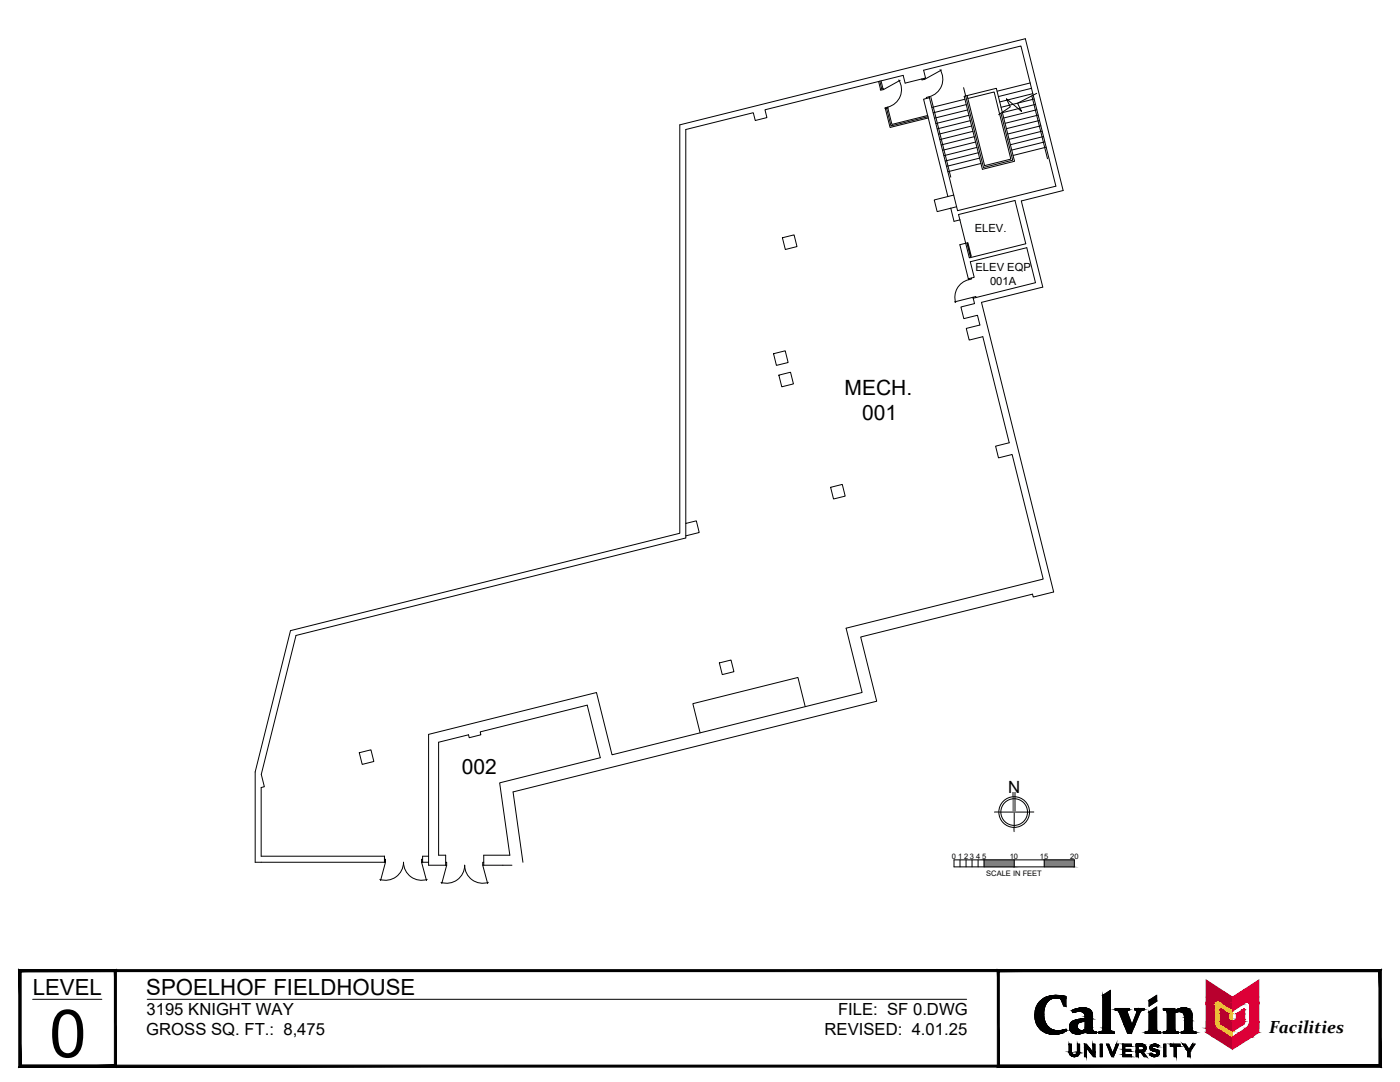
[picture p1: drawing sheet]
<svg xmlns="http://www.w3.org/2000/svg" width="279mm" height="216mm" viewBox="0 0 279 216" stroke-linecap="round" stroke-linejoin="round" font-family="sans-serif">
<defs><g id="words">
<text font-size="13.3" x="9.9" y="211">0</text>
<g font-size="4.4">
<text x="6.5" y="198.5">LEVEL</text>
<text x="29.2" y="198.5">SPOELHOF FIELDHOUSE</text>
</g>
<g font-size="4.2">
<text x="168.5" y="78.8">MECH.</text>
<text x="172.1" y="83.8">001</text>
<text x="92.2" y="154.4">002</text>
</g>
<text font-size="3.5" x="253.3" y="206.2">Facilities</text>
<text font-size="3.4" x="201.2" y="158.1">N</text>
<g font-size="3.3">
<text x="29.2" y="202.5">3195 KNIGHT WAY</text>
<text x="167.2" y="202.5">FILE: SF 0.DWG</text>
<text x="29.2" y="206.6">GROSS SQ. FT.: 8,475</text>
<text x="164.6" y="206.6">REVISED: 4.01.25</text>
</g>
<g font-size="2.2">
<text x="194.5" y="46.3">ELEV.</text>
<text x="194.7" y="54.2">ELEV EQP</text>
<text x="197.6" y="56.8">001A</text>
</g>
<g font-size="1.5">
<text x="190" y="171.3">0</text>
<text x="191.2" y="171.3">1</text>
<text x="192.4" y="171.3">2</text>
<text x="193.6" y="171.3">3</text>
<text x="194.8" y="171.3">4</text>
<text x="196" y="171.3">5</text>
<text x="201.5" y="171.3">10</text>
<text x="207.5" y="171.3">15</text>
<text x="213.6" y="171.3">20</text>
<text x="196.8" y="174.8">SCALE IN FEET</text>
</g>
</g></defs>
<!-- layer: 0 -->
<g fill="none" stroke="#000" stroke-width=".2">
<path d="M190.4 171.6h24v1.4h-24zM191.6 171.6v1.4M192.8 171.6v1.4M194 171.6v1.4M195.2 171.6v1.4M196.4 171.6v1.4M199.3 162h6.2M202.4 162v3.1M202.4 171.6v1.4M208.4 171.6v1.4"/>
<circle cx="202.4" cy="162" r="3.1"/>
<circle cx="202.4" cy="162" r="2.66"/>
</g>
<g fill="#808080" stroke="#808080" stroke-width=".2">
<path d="M202.2 158.2v3.8h.5zM202.2 158.2h.5v3.8z"/>
<path d="M205.5 162v.1l.8-.1zM205.5 162.1l.8-.1v.1z"/>
<path d="M202.3 165.1l.2 .8v-.8zM202.3 165.1l.2 .8h-.2z"/>
<path d="M198.5 162.1h.8v-.1zM198.5 162h.8l-.8 .1z"/>
<path d="M208.4 171.6l6 1.4v-1.4zM208.4 171.6l6 1.4h-6z"/>
<path d="M196.4 171.6l6 1.4v-1.4zM196.4 171.6l6 1.4h-6z"/>
</g>
<!-- layer: ZOB05-0677 - A-Walls -->
<g fill="none" stroke="#000" stroke-width=".2">
<path d="M175.6 16.2l.4 1.5M175.8 16.1l.4 1.6-.5 .1-.4-1.5M176.9 21.6l.9 3.5 7.4-1.8M185.1 23.1l-7.1 1.7-.8-3.2-.5 .1 .9 3.7 7.7-1.9M189.2 39.2l-4.9-19.4 1.2-.3 5.6 22.5 19.6-4.9-6.9-27.9-19.5 4.8 .4 1.6-4.1 1-.4-1.6-27.5 6.9 .4 1.6-2.4 .5-.4-1.5-13.4 3.3v78.6l2.1-.5 .5 2.4-2.6 .6v.4l-77.8 19.5-7 27.7 .7 2.5-.7 .1v13.7h24.6M190.3 38.9l-3.9 1 .6 2.3 2.7-.6M156.1 47.4l2.4-.5 .6 2.3-2.4 .6zM189.7 41.6l.7 2.6 1.2-.3-.3-1.1 11.3-2.8 2.1 8.6-11.2 2.9-.8-3-1.1 .3 1.7 6.8 1.1-.3-.8-3.1 11.3-2.8 1.8 7-12.5 3.1 .3 1.1-2.7 .7 .6 2.3 2.7-.7 .5 2-2.8 .6 .6 2.4 2.7-.7 5.3 21.1-2.7 .7 .6 2.4 2.7-.7 6.2 24.8-39.3 9.8 3.2 12.9-50 12.4-3.1-12.4-33.5 8.3v26.1h3.4v-2h-1.4v-22.5l6-1.5 .1 .6 2.4-.6-.2-.6 21.4-5.3 2.6 10.5-20.1 5 2 14.4h-5.2v2h3.9M190.9 41.3l-1.2 .3M154.4 70.6l2.3-.6 .6 2.3-2.3 .6zM155.4 74.9l2.4-.6 .5 2.3-2.3 .6zM165.8 97.2l2.3-.5 .6 2.3-2.4 .6z"/>
<path d="M136.9 104.4v2.5M143.6 132.3l2.3-.6 .6 2.3-2.4 .6zM71.7 150.2l2.3-.6 .6 2.3-2.3 .6zM50.9 172.1v-18.1l7.1-28.2 77.7-19.4v-81.5l68.9-17.2 7.6 30.3-8.4 2.1 4.3 17.2-12.2 3 14.4 57.8-4.1 1-.1-.5-34.3 8.5 3.2 12.8-72.6 18.1 2 14.1M76.7 170.8v1.3h-24.6M76.7 170.8v1.3M85.5 170.8h-1.2v1.3h1.2"/>
</g>
<!-- layer: ZOB05-0677 - A-Acc -->
<g fill="none" stroke="#000" stroke-width=".2">
<path d="M176.3 17.7v.2l-.6 .1v-.2M179.4 16a3.6 3.6 0 0 1-2.2 5.4M179.6 16l-3.3 1.9M184.5 15.6l.1 .2-.6 .2-.1-.2M185.5 19.5l-.1-.2-.5 .2v.2M185.8 19.4l3.9 16M187.6 13.9a3.6 3.6 0 0 1-2.2 5.4M187.9 14l-3.3 1.8M192.3 17.5l4 15.9 5.8-1.4-2.3-9.4M192.6 19.8l-6.6 1.6M193 19.1l-.6 .1 3.7 14.6 6.4-1.6-3.7-14.6-5.8 1.5 3.5 14 5.2-1.3-3.3-13.4-5.2 1.3M205.6 16.6l-6.6 1.6"/>
<path d="M205.9 17.6l-6.6 1.7M205.9 19.1l3.2 12.6M206.1 18.7l-6.6 1.6M206.4 19.8l-3.2 .8M177.2 21.6v-.2l-.6 .1v.2M192.8 20.9l-6.6 1.6M193.1 21.9l-6.6 1.7M193.4 23l-6.6 1.6M193.6 24.1l-6.6 1.6M193.9 25.1l-6.6 1.7M194.2 26.2l-6.6 1.7M194.4 27.3l-6.6 1.6"/>
<path d="M194.7 28.3l-6.6 1.7M195 29.4l-6.6 1.7M195.2 30.5l-6.6 1.6M195.5 31.5l-6.6 1.7M195.8 32.6l-6.6 1.7M203.1 20.6l-3.3 .8M206.7 20.8l-6.7 1.7M206.9 21.9l-6.6 1.6M207.2 23l-6.6 1.6M207.5 24l-6.6 1.7M207.7 25.1l-6.6 1.6M208 26.2l-6.6 1.6"/>
<path d="M208.2 27.2l-6.6 1.7M208.5 28.3l-6.6 1.7M208.8 29.4l-6.6 1.6M191.6 43.9l1.1 4.6M193 48.5l.2-.1 .6 2.7-.2 .1zM193.3 55.8a3.6 3.6 0 0 0-2.6 4.6M193.8 55.5l.1 .2-.6 .1v-.2M194.2 59.3l-3.7 .9M194.8 59.4v-.2l-.6 .1v.2M160.7 141l-1.5-5.8-20.9 5.2 1.4 5.8M75.8 175.5a3.6 3.6 0 0 0 4.7-3.5 3.6 3.6 0 0 0 4.8 3.5M76.7 171.5h.2v.6h-.2"/>
<path d="M76.9 172.1l-1 3.6M84.3 172.1h-.2l1 3.6M84.3 171.5h-.2v.6M88 176.1a3.6 3.6 0 0 0 4.7-3.5 3.6 3.6 0 0 0 4.8 3.5M88.9 172.6h.2l-.9 3.7M88.9 172.1h.2v.5M96.3 172.6l1 3.7M96.5 172.1h-.2v.5h.2"/>
</g>
<!-- layer: ZOB05-0677 - M-Ex Mech -->
<path d="M206.9 18.6l-3.8 2 .8 1.6-3.1-2.5 .8 1.6-2.3 1.6" fill="none" stroke="#000" stroke-width=".2"/>
<!-- layer: A-WALL -->
<path d="M50.9 172.1h1.2M100.4 172.6h1.8" fill="none" stroke="#000" stroke-width=".2"/>
<!-- layer: A-TITL -->
<g fill="#000" stroke="#000" stroke-width=".2">
<path d="M210.5 198.6h.3zM220.1 198.6l1.5-1v1zM229.3 199.6h1.5v.2zM229.3 199.6l1.5-1v1zM210 206.4h.8zM212.5 205.5h.3zM214.1 202h.2zM214.2 210.8h.5zM214.8 210.4h.5zM214.9 206.3h.5zM216 201.9h1.9zM216 201.1h.4z"/>
<path d="M216.7 206h2.1zM220 205.7h1.7zM220.1 205.6h1.5zM229.2 205.8h1.7zM229.2 205.7h1.7zM230.3 208.4h.4zM230.8 210h.5zM229.3 201.9l1.5-1v1zM234.5 201.7h3.1zM236.2 201.1h.3z"/>
<path d="M207.5 199.9l1.5 .1 .1-.1zM207.5 199.9l1.5 .1h-1.6z"/>
<path d="M207.6 199.8h1.5zM207.5 199.9h1.6z"/>
<path d="M207.7 199.7l1.4 .1 .2-.1zM207.7 199.7l1.4 .1h-1.5z"/>
<path d="M207.8 199.6h1.5zM207.7 199.7h1.6z"/>
<path d="M208 199.5l1.3 .1 .2-.1zM207.8 199.6l.2-.1 1.3 .1z"/>
<path d="M208 199.4h1.6zM208 199.5h1.5z"/>
<path d="M208.1 199.3h1.7zM208 199.4h1.6z"/>
<path d="M208.3 199.2l1.5 .1 .2-.1zM208.1 199.3l.2-.1 1.5 .1z"/>
<path d="M208.3 199.2h1.8zM208.3 199.2h1.7z"/>
<path d="M208.4 199.2h1.9zM208.3 199.2h1.8z"/>
<path d="M208.5 199.1h2zM208.4 199.2h1.9z"/>
<path d="M208.5 199.1h2.3zM208.5 199.1h2.3z"/>
<path d="M208.5 199.1h2.3zM208.5 199.1h2z"/>
<path d="M210.8 199.1h1.9zM210.8 199.1h1.9z"/>
<path d="M210.5 198.6h.8zM210.2 198.6h1.1z"/>
<path d="M210.2 198.6h1.1zM210.2 198.6h1.1z"/>
<path d="M210.2 198.6l1.5 .1zM210 198.7h1.7z"/>
<path d="M210 198.7h1.8zM209.9 198.7h1.9z"/>
<path d="M209.9 198.7h2.3zM209.6 198.7h2.6z"/>
<path d="M209.6 198.7l2.8 .1zM209.5 198.8h2.9z"/>
<path d="M209.5 198.8h3.2zM209.2 198.8h3.5z"/>
<path d="M209.2 198.8l3.5 .1zM209.1 198.9h3.6z"/>
<path d="M209.1 198.9h3.6zM209.1 198.9h3.6z"/>
<path d="M209.1 198.9l3.6 .1zM208.8 199h3.9z"/>
<path d="M208.8 199l3.9 .1v-.1zM208.6 199.1l.2-.1 3.9 .1z"/>
<path d="M208.6 199.1h4.1zM208.5 199.1h4.2z"/>
<path d="M210.8 199.1l1.9 .1zM210.8 199.1l1.9 .1z"/>
<path d="M211.1 199.2h1.6zM211.1 199.2h1.6z"/>
<path d="M211.4 199.2l1.3 .1zM211.4 199.2l1.3 .1z"/>
<path d="M211.7 199.3l1 1.5v-1.5zM211.7 199.3l1 1.5h-.4z"/>
<path d="M220.1 198.6l1.5 6.3v-6.3zM220.1 198.6l1.5 6.3h-1.5z"/>
<path d="M229.3 199.6v.2h1.5zM229.3 199.8h1.5l-1.5 1z"/>
<path d="M3.8 212.9l271.4-.4h-271zM3.8 212.9l271.4-.4 .4 .4zM275.2 193.9v18.6l.4 .4zM275.2 193.9l.4-.4v19.4zM4.2 193.9h271l.4-.4zM3.8 193.5h271.8l-271.4 .4zM3.8 193.5l.4 19v-18.6zM3.8 193.5l.4 19-.4 .4z"/>
<path d="M3.8 212.9l19-.4h-18.6zM3.8 212.9l19-.4 .4 .4zM22.8 193.9v18.6l.4 .4zM22.8 193.9l.4-.4v19.4zM4.2 193.9h18.6l.4-.4zM3.8 193.5h19.4l-19 .4zM3.8 193.5l.4 19v-18.6zM3.8 193.5l.4 19-.4 .4z"/>
<path d="M199.4 212.5l-.4 .4 76.2-.4zM199 212.9l76.2-.4 .4 .4zM275.2 193.9v18.6l.4 .4zM275.2 193.9l.4-.4v19.4zM199.4 193.9h75.8l.4-.4zM199 193.5h76.6l-76.2 .4zM199 193.5l.4 19v-18.6zM199 193.5l.4 19-.4 .4z"/>
<path d="M206.6 201.9l1.7 .2v-.2zM206.6 201.9l1.7 .2h-1.7z"/>
<path d="M206.6 202.1l1.7 .2v-.2zM206.6 202.1l1.7 .2h-1.8z"/>
<path d="M206.5 202.3l1.8 .2v-.2zM206.5 202.3l1.8 .2h-1.8z"/>
<path d="M206.5 202.5l1.8 .1v-.1zM206.5 202.5l1.8 .1h-1.8z"/>
<path d="M206.5 202.6l1.8 .3v-.3zM206.5 202.6l1.8 .3h-1.8z"/>
<path d="M206.5 202.9l1.9 .1-.1-.1zM206.5 202.9l1.9 .1h-1.9z"/>
<path d="M206.6 201.7l1.7 .2v-.2zM206.6 201.7l1.7 .2h-1.7z"/>
<path d="M206.5 203l1.9 .2v-.2zM206.5 203l1.9 .2h-1.8z"/>
<path d="M206.6 201.5l1.7 .2 .1-.2zM206.6 201.5l1.7 .2h-1.7z"/>
<path d="M206.7 201.4h1.7zM206.7 201.4l1.7 .1z"/>
<path d="M206.6 203.2l1.8 .2v-.2zM206.6 203.2l1.8 .2h-1.8z"/>
<path d="M206.6 203.4l1.9 .2-.1-.2zM206.6 203.4l1.9 .2h-1.8z"/>
<path d="M206.7 201.2l1.7 .2v-.2zM206.7 201.2l1.7 .2h-1.7z"/>
<path d="M206.8 201.1h1.6zM206.8 201.1l1.6 .1z"/>
<path d="M206.7 203.6l1.8 .2v-.2zM206.7 203.6l1.8 .2h-1.8z"/>
<path d="M206.8 200.9l1.6 .2 .1-.2zM206.8 200.9l1.6 .2h-1.6z"/>
<path d="M206.7 203.8l1.9 .1-.1-.1zM206.7 203.8l1.9 .1h-1.9z"/>
<path d="M206.9 200.8l1.6 .1v-.1zM206.9 200.8l1.6 .1h-1.7z"/>
<path d="M206.7 203.9l2 .2-.1-.2zM206.7 203.9l2 .2h-1.9z"/>
<path d="M207 200.6l1.5 .2 .1-.2zM207 200.6l1.5 .2h-1.6z"/>
<path d="M207 200.5h1.7zM207 200.5l1.6 .1z"/>
<path d="M206.8 204.1l1.9 .1zM206.8 204.1l1.9 .1z"/>
<path d="M206.8 204.2l2 .1-.1-.1zM206.8 204.2l2 .1h-1.9z"/>
<path d="M207.2 200.3l1.5 .2 .1-.2zM207.2 200.3l1.5 .2h-1.7z"/>
<path d="M206.9 204.3l2 .2-.1-.2zM206.9 204.3l2 .2h-1.9z"/>
<path d="M207.2 200.3h1.6zM207.2 200.3h1.6z"/>
<path d="M207 204.5l1.9 .1zM207 204.5l1.9 .1z"/>
<path d="M207 204.6l2.1 .2-.2-.2zM207 204.6l2.1 .2h-2z"/>
<path d="M207.3 200.1l1.5 .2 .1-.2zM207.3 200.1l1.5 .2h-1.6z"/>
<path d="M207.4 200h1.6zM207.4 200l1.5 .1z"/>
<path d="M207.1 204.8h2zM207.1 204.8h2z"/>
<path d="M207.1 204.8l2.2 .2-.2-.2zM207.1 204.8l2.2 .2h-2z"/>
<path d="M207.3 205l2.1 .1zM207.3 205l2.1 .1z"/>
<path d="M207.4 205.1l2.1 .1zM207.4 205.1l2.1 .1z"/>
<path d="M207.4 205.2l2.4 .1-.3-.1zM207.4 205.2l2.4 .1h-2.2z"/>
<path d="M207.6 205.3h2.2zM207.6 205.3h2.2z"/>
<path d="M207.6 205.3l2.4 .2-.2-.2zM207.6 205.3l2.4 .2h-2.3z"/>
<path d="M210 206.4h.7zM210.1 206.4h.6z"/>
<path d="M207.7 205.5h2.6zM207.7 205.5h2.6z"/>
<path d="M207.8 205.5l2.6 .1zM207.8 205.5l2.6 .1z"/>
<path d="M207.9 205.6h2.7zM207.9 205.6h2.7z"/>
<path d="M207.9 205.6l3 .1zM207.9 205.6l3 .1z"/>
<path d="M208 205.7h3.2zM208 205.7h3.2z"/>
<path d="M209.8 206.3h1.3zM209.8 206.3l1 .1z"/>
<path d="M209.6 206.3h1.6zM209.6 206.3h1.5z"/>
<path d="M209.4 206.3h2zM209.4 206.3h1.8z"/>
<path d="M209.2 206.2h2.4zM209.2 206.2l2.2 .1z"/>
<path d="M209.1 206.2h2.6zM209.1 206.2h2.5z"/>
<path d="M208.8 206.1h3.1zM208.8 206.1l2.9 .1z"/>
<path d="M208.8 206.1h3.2zM208.8 206.1h3.1z"/>
<path d="M208.5 206l3.5 .1 .3-.1zM208.5 206l3.5 .1h-3.2z"/>
<path d="M208.2 205.8l4.1 .2 .3-.2zM208.2 205.8l4.1 .2h-3.8zM208.5 206h3.8zM208.5 206h3.8z"/>
<path d="M208.2 205.8h4.4zM208.2 205.8h4.4z"/>
<path d="M212.5 205.5h.3zM212.2 205.5h.6z"/>
<path d="M212.2 205.5l.6 .1zM212 205.6h.8z"/>
<path d="M212 205.6h.8zM211.6 205.6h1.2z"/>
<path d="M211.6 205.6l1.2 .1zM211.2 205.7h1.6z"/>
<path d="M211.2 205.7h1.6zM211.2 205.7h1.6z"/>
<path d="M208 205.7l4.6 .1 .2-.1zM208 205.7l4.6 .1h-4.4z"/>
<path d="M213.4 208.3l.4 1.6v-1.6zM213.4 208.3l.4 1.6h-.4z"/>
<path d="M213.4 209.9h.4zM213.4 209.9h.4z"/>
<path d="M213.4 209.9l.4 .1zM213.4 209.9l.4 .1z"/>
<path d="M213.4 210l.5 .1zM213.4 210l.5 .1z"/>
<path d="M213.4 210.1h.5zM213.4 210.1h.5z"/>
<path d="M213.4 210.1l.6 .1zM213.4 210.1l.6 .1z"/>
<path d="M213.5 210.2l.5 .1zM213.5 210.2l.5 .1z"/>
<path d="M213.5 210.3h.5zM213.5 210.3h.5z"/>
<path d="M213.5 210.3l.6 .1zM213.5 210.3l.6 .1z"/>
<path d="M213.5 210.4h.7zM213.5 210.4h.7z"/>
<path d="M214.2 210.8h.3zM214.3 210.8h.2z"/>
<path d="M213.6 210.4h.7zM213.6 210.4h.7z"/>
<path d="M213.6 210.4l.8 .1zM213.6 210.4l.8 .1z"/>
<path d="M213.6 210.5h.8zM213.6 210.5h.8z"/>
<path d="M214.1 202h.3zM214.1 202h.2z"/>
<path d="M214 201.9h.7zM214 201.9l.4 .1z"/>
<path d="M214.1 210.8h.6zM214.1 210.8h.6z"/>
<path d="M214 210.8h.9zM214 210.8h.7z"/>
<path d="M214.9 206.3h.4zM215 206.3h.3z"/>
<path d="M213.9 210.7h1zM213.9 210.7l1 .1z"/>
<path d="M213.5 204.7h1.5zM213.5 204.7h1.5z"/>
<path d="M213.5 204.7l1.5 .2v-.2zM213.5 204.7l1.5 .2h-1.5zM213.5 204.9h1.5zM213.5 204.9h1.5z"/>
<path d="M213.5 204.9l1.5 .2v-.2zM213.5 204.9l1.5 .2h-1.5z"/>
<path d="M215 210h.5zM215 210h.5z"/>
<path d="M213.5 204.5l1.5 .2v-.2zM213.5 204.5l1.5 .2h-1.5z"/>
<path d="M213.5 204.5h1.5zM213.5 204.5h1.5z"/>
<path d="M213.8 210.7h1.2zM213.8 210.7h1.1z"/>
<path d="M213.5 205.1h1.6zM213.5 205.1h1.6z"/>
<path d="M213.5 205.1l1.6 .1v-.1zM213.5 205.1l1.6 .1h-1.6z"/>
<path d="M214 201.8h1.1zM214 201.8l.7 .1z"/>
<path d="M213.6 204.4h1.5zM213.6 204.4h1.5z"/>
<path d="M213.6 204.4l1.4 .1 .1-.1zM213.6 204.4l1.4 .1h-1.5z"/>
<path d="M213.7 210.6h1.4zM213.7 210.6l1.3 .1z"/>
<path d="M213.5 205.2l1.6 .1zM213.5 205.2l1.6 .1z"/>
<path d="M213.5 205.3h1.7zM213.5 205.3h1.7z"/>
<path d="M213.6 204.3h1.5zM213.6 204.3l1.5 .1h-1.5z"/>
<path d="M213.6 204.2h1.6zM213.6 204.2l1.5 .1z"/>
<path d="M213.5 205.3l1.7 .1zM213.5 205.3l1.7 .1z"/>
<path d="M213.7 210.5h1.5zM213.7 210.5l1.4 .1z"/>
<path d="M213.7 204.2h1.5zM213.7 204.2h1.5z"/>
<path d="M213.5 205.4h1.8zM213.5 205.4h1.8z"/>
<path d="M213.6 210.5h1.6zM213.6 210.5h1.6z"/>
<path d="M214.5 210.4h.7zM214.4 210.5h.8z"/>
<path d="M213.5 205.4l1.8 .1zM213.5 205.4l1.8 .1z"/>
<path d="M214.7 210.4h.6zM214.5 210.4h.7z"/>
<path d="M213.7 204.1h1.6zM213.7 204.1l1.5 .1z"/>
<path d="M214.7 210.4h.6zM214.7 210.4h.6z"/>
<path d="M213.8 204.1h1.5zM213.8 204.1h1.5z"/>
<path d="M213.6 205.5h1.8zM213.6 205.5h1.8z"/>
<path d="M214.8 210.3h.5zM214.8 210.4h.5zM214.7 210.4h.6z"/>
<path d="M213.8 204h1.6zM213.8 204.1h1.5z"/>
<path d="M213.6 205.5h1.8zM213.6 205.5h1.8z"/>
<path d="M214.9 210.2h.5zM214.9 210.2l.4 .1h-.5z"/>
<path d="M214.9 210.2h.5zM214.9 210.2h.5z"/>
<path d="M214 201.8h1.4zM214 201.8h1.1z"/>
<path d="M215 210.1h.4zM215 210.1l.4 .1z"/>
<path d="M213.6 205.5l1.9 .1zM213.6 205.5l1.9 .1z"/>
<path d="M215 208.3l.5 1.6v-1.6zM215 208.3l.5 1.6h-.5z"/>
<path d="M215 209.9l.5 .1v-.1zM215 209.9l.5 .1h-.5z"/>
<path d="M215 210l.4 .1 .1-.1zM215 210l.4 .1h-.4z"/>
<path d="M214.7 206.3h.8zM214.7 206.3h.7z"/>
<path d="M214.7 206.3h.8zM214.7 206.3h.8z"/>
<path d="M213.6 205.6h2.1zM213.6 205.6h2.1z"/>
<path d="M213.9 204h1.7zM213.9 204h1.5h-1.6z"/>
<path d="M213.9 203.9h1.7zM213.9 203.9l1.7 .1z"/>
<path d="M214.5 206.2h1.2zM214.5 206.2l1 .1z"/>
<path d="M213.9 203.9h1.8zM213.9 203.9h1.7z"/>
<path d="M213.6 205.6h2.2zM213.6 205.6h2.2z"/>
<path d="M213.6 205.6h2.3zM213.6 205.6h2.3z"/>
<path d="M214.4 206.2h1.4zM214.4 206.2h1.3z"/>
<path d="M214.3 206.2h1.6zM214.3 206.2h1.5z"/>
<path d="M214 203.9h1.9zM213.9 203.9h1.8z"/>
<path d="M214.2 206.1h1.8zM214.2 206.1l1.7 .1z"/>
<path d="M214.1 206.1h2zM214.1 206.1h1.9z"/>
<path d="M214 206.1h2.2zM214 206.1h2.1z"/>
<path d="M214 203.8h2.2zM214 203.9h1.9z"/>
<path d="M213.9 206h2.4zM213.9 206h2.4z"/>
<path d="M213.9 206h2.4zM213.9 206l2.3 .1z"/>
<path d="M216 201.1h.5zM215.8 201.1h.7z"/>
<path d="M215.8 201.1h.8zM215.7 201.1h.9z"/>
<path d="M213.8 205.9h2.7zM213.8 205.9l2.5 .1z"/>
<path d="M214 203.8h2.6zM214 203.8h2.2z"/>
<path d="M215.7 201.1l1.1 .1zM215.4 201.2h1.4zM215.4 201.2h1.4zM215.4 201.2h1.4z"/>
<path d="M213.7 205.8h2.9zM213.7 205.8l2.8 .1z"/>
<path d="M215.4 201.2h1.6zM215.2 201.2h1.8z"/>
<path d="M216.4 208.3l1 .8-.6-.8zM216.4 208.3l1 .8h-1z"/>
<path d="M216.4 209.1l.4 1.8v-1.8zM216.4 209.1l.4 1.8h-.4z"/>
<path d="M215.2 201.2h1.8zM215.1 201.2h1.9z"/>
<path d="M215.1 201.2l2.1 .1zM214.9 201.3h2.3z"/>
<path d="M214.9 201.3h2.4zM214.7 201.3h2.6z"/>
<path d="M214.7 201.3l2.7 .1zM214.5 201.4h2.9z"/>
<path d="M216.8 209.1l1.3 .9-.7-.9zM216.8 209.1l1.3 .9h-.5z"/>
<path d="M214.5 201.4l3 .1zM214.3 201.5h3.2z"/>
<path d="M214.3 201.5h3.3zM214.2 201.5h3.4z"/>
<path d="M214.2 201.5l3.5 .1zM214 201.6h3.7z"/>
<path d="M214 201.6h3.7zM214 201.6h3.7z"/>
<path d="M214 201.6l3.8 .2-.1-.2zM214 201.6l3.8 .2h-3.8z"/>
<path d="M214 201.8h3.8zM214 201.8h3.8z"/>
<path d="M215.4 201.8h2.4zM215.4 201.8h2.4z"/>
<path d="M215.6 201.8l2.2 .1zM215.6 201.8l2.2 .1z"/>
<path d="M215.9 201.9h2zM215.9 201.9h2zM216 201.9h1.9z"/>
<path d="M216 201.9l1.9 .1zM216 201.9l1.9 .1z"/>
<path d="M216.2 202l1.7 .1zM216.2 202l1.7 .1z"/>
<path d="M216.3 202.1h1.6zM216.3 202.1h1.6z"/>
<path d="M216.3 202.1l1.7 .1-.1-.1zM216.3 202.1l1.7 .1h-1.6z"/>
<path d="M216.4 202.2h1.6zM216.4 202.2h1.6z"/>
<path d="M216.4 202.2l1.6 .1v-.1zM216.4 202.2l1.6 .1h-1.5z"/>
<path d="M216.5 202.3l1.5 .1zM216.5 202.3l1.5 .1z"/>
<path d="M216.5 205.2l1.5 .2v-.2zM216.5 205.2l1.5 .2h-1.5z"/>
<path d="M216.5 202.4l1.5 .1zM216.5 202.4l1.5 .1z"/>
<path d="M216.5 202.5l1.5 .2v-.2zM216.5 202.5l1.5 .2h-1.5z"/>
<path d="M216.5 205l1.5 .2v-.2zM216.5 205l1.5 .2h-1.5z"/>
<path d="M215.8 203.3l2.2 .1zM215.5 203.4h2.5z"/>
<path d="M215.5 203.4h2.5zM215.2 203.4h2.8z"/>
<path d="M215.2 203.4l2.8 .1zM214.9 203.5h3.1z"/>
<path d="M214.9 203.5h3.1zM214.7 203.5h3.3z"/>
<path d="M214.7 203.5l3.3 .1zM214.4 203.6h3.6z"/>
<path d="M214.4 203.6l3.6 .1v-.1zM214.2 203.7l.2-.1 3.6 .1z"/>
<path d="M214.2 203.7l3.8 .1zM214 203.8h4z"/>
<path d="M214 203.8h4zM214 203.8h4z"/>
<path d="M216.6 203.8l1.4 1.2v-1.2zM216.6 203.8l1.4 1.2h-1.5z"/>
<path d="M216.5 205.4h1.5zM216.5 205.4h1.5z"/>
<path d="M216.5 202.7l1.5 .1zM216.5 202.7l1.5 .1z"/>
<path d="M216.6 202.8l1.4 .1v-.1zM216.6 202.8l1.4 .1h-1.4z"/>
<path d="M216.6 202.9l1.4 .4v-.4zM216.6 202.9l1.4 .4h-1.4z"/>
<path d="M216.6 203.3h1.4zM216.2 203.3h1.8z"/>
<path d="M216.2 203.3h1.8zM215.8 203.3h2.2z"/>
<path d="M216.5 205.4l1.5 .1zM216.5 205.5h1.5z"/>
<path d="M216.5 205.5h1.6zM216.4 205.5h1.7z"/>
<path d="M216.4 205.5l1.7 .1zM216.3 205.6h1.8z"/>
<path d="M216.3 205.6h1.8zM216.2 205.6h1.9z"/>
<path d="M216.2 205.6h1.9zM216.1 205.6h2z"/>
<path d="M216.1 205.6h2zM216 205.6h2.1z"/>
<path d="M216 205.6h2.1zM215.9 205.6h2.2z"/>
<path d="M213.6 205.6h4.5zM213.6 205.6h4.5z"/>
<path d="M213.6 205.6l4.6 .1zM213.6 205.6l4.6 .1z"/>
<path d="M213.7 205.7h4.5zM213.7 205.7h4.5z"/>
<path d="M213.7 205.7h4.5zM213.7 205.7h4.5z"/>
<path d="M213.7 205.7l4.6 .1zM213.7 205.7l4.6 .1z"/>
<path d="M216.6 205.8h1.7zM216.6 205.8h1.7z"/>
<path d="M216.6 205.8h1.8zM216.6 205.8h1.8z"/>
<path d="M216.6 205.8l1.9 .1zM216.6 205.8l1.9 .1z"/>
<path d="M216.7 205.9h1.8zM216.7 205.9h1.8z"/>
<path d="M216.7 205.9h1.9zM216.7 205.9h1.9z"/>
<path d="M218.1 208.3l.4 1.7v-1.7zM218.1 208.3l.4 1.7h-.4z"/>
<path d="M217.6 210l.9 .9v-.9zM217.6 210l.9 .9h-.3z"/>
<path d="M216.7 205.9l2.1 .1zM216.7 205.9l2.1 .1zM216.7 206h2.1z"/>
<path d="M216.7 206h2.1zM216.7 206h2.1z"/>
<path d="M216.8 206l2 .1zM216.8 206l2 .1z"/>
<path d="M217 206.1l1.8 .1zM217 206.1l1.8 .1z"/>
<path d="M217.1 206.2h1.7zM217.1 206.2h1.7z"/>
<path d="M217.3 206.2h1.5zM217.3 206.2h1.5z"/>
<path d="M219.6 208.3l.4 2.6v-2.6zM219.6 208.3l.4 2.6h-.4z"/>
<path d="M220.8 208.3l1.2 1.9-.7-1.9zM220.8 208.3l1.2 1.9h-.4z"/>
<path d="M220.1 204.9l1.5 .2v-.2zM220.1 204.9l1.5 .2h-1.5z"/>
<path d="M220.1 205.1l1.5 .5v-.5zM220.1 205.1l1.5 .5h-1.5zM220.1 205.6h1.5zM220.1 205.6h1.5z"/>
<path d="M220.1 205.6h1.5zM220.1 205.6h1.5zM220.1 205.6h1.5z"/>
<path d="M220.1 205.6l1.5 .1zM220.1 205.6l1.5 .1z"/>
<path d="M220.1 205.7h1.5zM220.1 205.7h1.5z"/>
<path d="M220.1 205.7h1.5zM220.1 205.7h1.5zM220.1 205.7h1.5zM220.1 205.7h1.5z"/>
<path d="M220.1 205.7h1.5zM220.1 205.7h1.5z"/>
<path d="M220 205.7h1.7zM220 205.7h1.7z"/>
<path d="M220 205.7h1.7zM220 205.7h1.7zM220 205.7h1.7z"/>
<path d="M220 205.7h1.7zM220 205.7h1.7zM220 205.7h1.7zM220 205.7h1.7z"/>
<path d="M220 205.7l1.7 .1zM220 205.8h1.7z"/>
<path d="M220 205.8h1.7zM220 205.8h1.7z"/>
<path d="M220 205.8h1.7zM220 205.8h1.7z"/>
<path d="M220 205.8h1.8zM220 205.8h1.8z"/>
<path d="M220 205.8l2.4 .2-.6-.2zM219.3 206l.7-.2 2.4 .2z"/>
<path d="M219.3 206l3.1 .2v-.2zM219.3 206l3.1 .2h-3.1z"/>
<path d="M221.6 210.2l.6 .7 .3-.7zM221.6 210.2l.6 .7h-.3z"/>
<path d="M222.8 208.3l-.3 1.9 .7-1.9zM222.8 208.3l-.3 1.9h-.5z"/>
<path d="M224 208.8l.5 .6v-.6zM224 208.8l.5 .6h-.5z"/>
<path d="M224 209.8l.5 .6v-.6zM224 209.8l.5 .6h-.5z"/>
<path d="M223.1 201.6h1.8zM223.1 201.6h1.8z"/>
<path d="M223.1 201.6l1.8 .1zM223.1 201.6l1.8 .1z"/>
<path d="M223.1 201.7h1.8zM223.1 201.7h1.8z"/>
<path d="M223.2 201.7h1.7zM223.2 201.7h1.7z"/>
<path d="M223.2 201.7l1.7 .1zM223.2 201.7l1.7 .1z"/>
<path d="M223 201.6h1.9zM223 201.6h1.9z"/>
<path d="M223.3 201.8h1.6zM223.3 201.8h1.6z"/>
<path d="M223.3 201.8l1.6 .1zM223.3 201.8l1.6 .1z"/>
<path d="M223.3 201.9l2.6 2.6-1-2.6zM223.3 201.9l2.6 2.6h-1.5z"/>
<path d="M222.5 201.2l2.9 .3v-.3zM222.5 201.2l2.9 .3h-2.9z"/>
<path d="M222.5 201.5l2.4 .1 .5-.1zM222.5 201.5l2.4 .1h-1.9z"/>
<path d="M224 209.4l1.7 .4v-.4zM224 209.4l1.7 .4h-1.7z"/>
<path d="M224 208.3l1.8 .5v-.5zM224 208.3l1.8 .5h-1.8z"/>
<path d="M224 210.4l1.8 .5v-.5zM224 210.4l1.8 .5h-1.8z"/>
<path d="M224.4 204.5l1.4 1.7 .7-1.7zM224.4 204.5l1.4 1.7h-.8z"/>
<path d="M226.7 208.8l.5 .8v-.8zM226.7 208.8l.5 .8h-.5z"/>
<path d="M226.7 210l.5 .9v-.9zM226.7 210l.5 .9h-.5z"/>
<path d="M226.9 201.9l-.4 2.6 1.1-2.6zM226.9 201.9l-.4 2.6h-.6z"/>
<path d="M226.9 201.8h.7zM226.9 201.8l.7 .1z"/>
<path d="M227 201.8h.6zM227 201.8h.6z"/>
<path d="M227 201.7h.7zM227 201.7l.6 .1z"/>
<path d="M227 201.7h.7zM227 201.7h.7z"/>
<path d="M227 201.7h.8zM227 201.7h.7z"/>
<path d="M227 201.6h.8zM227 201.6l.8 .1z"/>
<path d="M227 201.6h.8zM227 201.6h.8z"/>
<path d="M226.7 208.3l1.3 .1zM226.7 208.3l1.3 .1z"/>
<path d="M226.7 208.4h1.5zM226.7 208.4h1.5z"/>
<path d="M226.7 209.9l1.5 .1zM226.7 209.9l1.5 .1z"/>
<path d="M226.7 208.4l1.6 .1zM226.7 208.4l1.6 .1z"/>
<path d="M227.7 210l1.1 .9-.6-.9zM227.7 210l1.1 .9h-.5z"/>
<path d="M226.7 209.8h1.6zM226.7 209.8l1.5 .1z"/>
<path d="M226.7 208.5l1.7 .1zM226.7 208.5l1.7 .1z"/>
<path d="M226.4 201.2l2 .3v-.3zM226.4 201.2l2 .3h-2z"/>
<path d="M226.4 201.5l1.4 .1 .6-.1zM226.4 201.5l1.4 .1z"/>
<path d="M226.7 209.8h1.7zM226.7 209.8h1.6z"/>
<path d="M226.7 208.6l1.8 .1zM226.7 208.6l1.8 .1h-1.8z"/>
<path d="M226.7 209.6l1.7 .2 .1-.2zM226.7 209.6l1.7 .2h-1.7z"/>
<path d="M226.7 208.7l1.9 .1-.1-.1zM226.7 208.7l1.9 .1h-1.9z"/>
<path d="M226.7 209.6h1.9zM226.7 209.6h1.8z"/>
<path d="M228 209.6h.6zM227.9 209.6h.7z"/>
<path d="M227.9 209.6h.7zM227.2 209.6h1.4z"/>
<path d="M228 209.5h.6zM228 209.6h.6z"/>
<path d="M227.9 208.8h.7zM227.9 208.8h.7z"/>
<path d="M228.1 209.5h.5zM228 209.5h.6z"/>
<path d="M228 208.8h.6zM228 208.8h.6z"/>
<path d="M228 208.8h.6zM228 208.8h.6z"/>
<path d="M228.1 209.5h.5zM228.1 209.5h.5z"/>
<path d="M228.1 208.8l.6 .1zM228.1 208.8l.6 .1z"/>
<path d="M228.2 209.4h.4zM228.2 209.4l.4 .1z"/>
<path d="M228.1 208.9h.6zM228.1 208.9h.6z"/>
<path d="M228.2 209.4h.5zM228.2 209.4h.5z"/>
<path d="M228.2 209.4h.5zM228.2 209.4h.4z"/>
<path d="M228.2 208.9h.5zM228.2 208.9h.5z"/>
<path d="M228.2 208.9l.5 .1zM228.2 208.9l.5 .1z"/>
<path d="M228.2 209l.5 .1zM228.2 209l.5 .1z"/>
<path d="M228.2 209.3h.5zM228.2 209.3l.5 .1z"/>
<path d="M228.3 209.1h.4zM228.3 209.1h.4z"/>
<path d="M228.3 209.1h.4zM228.3 209.1h.4z"/>
<path d="M228.3 209.1l.4 .1zM228.3 209.1l.4 .1z"/>
<path d="M228.3 209.2h.4zM228.3 209.2h.4z"/>
<path d="M228.3 209.2h.4zM228.3 209.2l.4 .1z"/>
<path d="M229.7 210.2l.2 .1zM229.7 210.2l.2 .1h-.3z"/>
<path d="M229.6 210.3l.5 .1zM229.6 210.3l.5 .1h-.6z"/>
<path d="M229.5 208.9l.5 .1zM229.5 208.9l.5 .1z"/>
<path d="M229.5 209h.5zM229.5 209h.5z"/>
<path d="M229.5 209l.5 .1zM229.5 209l.5 .1z"/>
<path d="M229.5 209.1h.5zM229.5 209.1h.5z"/>
<path d="M229.5 209.1h.5zM229.5 209.1h.5z"/>
<path d="M229.5 209.1h.5zM229.5 209.1h.5z"/>
<path d="M229.5 208.9h.5zM229.5 208.9h.5z"/>
<path d="M229.5 209.1l.5 .1zM229.5 209.1l.5 .1z"/>
<path d="M229.6 208.9h.4zM229.6 208.9h.4z"/>
<path d="M229.6 208.9h.4zM229.6 208.9h.4z"/>
<path d="M229.5 209.2h.6zM229.5 209.2h.6z"/>
<path d="M229.5 209.2h.6zM229.5 209.2h.6z"/>
<path d="M229.5 210.4h.8zM229.5 210.4h.8zM229.5 210.4h.8zM229.5 210.4h.8z"/>
<path d="M229.6 208.8h.5zM229.6 208.8l.4 .1z"/>
<path d="M229.6 209.2l.5 .1zM229.6 209.2l.5 .1z"/>
<path d="M229.6 208.8h.5zM229.6 208.8h.5z"/>
<path d="M229.6 209.3h.6zM229.6 209.3h.6z"/>
<path d="M229.6 208.8h.6zM229.6 208.8h.6z"/>
<path d="M229.6 208.8h.6zM229.6 208.8h.5z"/>
<path d="M229.6 209.3h.6zM229.6 209.3h.6z"/>
<path d="M229.6 208.7h.6zM229.6 208.7l.6 .1z"/>
<path d="M229.6 209.3h.7zM229.6 209.3h.7z"/>
<path d="M229.5 210.4l.9 .1zM229.5 210.4l.9 .1z"/>
<path d="M229.6 209.3h.9zM229.6 209.3h.9z"/>
<path d="M229.6 208.7h.8zM229.6 208.7h.6z"/>
<path d="M229.5 210.5h1zM229.5 210.5h1z"/>
<path d="M230.4 208.3l.3 .1zM230.3 208.4h.4zM230.3 208.4h.4z"/>
<path d="M229.6 209.3l1.1 .1zM229.6 209.3l1.1 .1z"/>
<path d="M230.2 210.8h.4zM230.2 210.8h.4z"/>
<path d="M230.2 210.8h.4zM230.2 210.8l.2 .1z"/>
<path d="M230.3 208.4h.6zM230 208.4h.9z"/>
<path d="M229.6 209.4h1.1zM229.6 209.4h1.1z"/>
<path d="M229.6 209.4l1.3 .1zM229.6 209.4l1.3 .1z"/>
<path d="M230 210.8h.8zM230 210.8h.6z"/>
<path d="M230 210.8h.8zM230 210.8h.8z"/>
<path d="M229.3 201.9l1.5 3.7v-3.7zM229.3 201.9l1.5 3.7h-1.5z"/>
<path d="M229.3 205.6h1.5zM229.3 205.6h1.5z"/>
<path d="M229.3 205.6h1.5zM229.3 205.6h1.5z"/>
<path d="M229.3 205.6h1.5zM229.3 205.6h1.5z"/>
<path d="M229.3 205.6h1.6zM229.3 205.6h1.6z"/>
<path d="M229.3 205.6l1.6 .1zM229.3 205.6l1.6 .1z"/>
<path d="M229.3 205.7h1.6zM229.3 205.7h1.6z"/>
<path d="M229.3 205.7h1.6zM229.3 205.7h1.6z"/>
<path d="M229.3 205.7h1.6zM229.3 205.7h1.6z"/>
<path d="M229.3 205.7h1.6zM229.3 205.7h1.6zM229.3 205.7h1.6zM229.3 205.7h1.6z"/>
<path d="M229.3 205.7h1.6zM229.3 205.7h1.6zM229.2 205.7h1.7z"/>
<path d="M230 208.4h.9zM230 208.4h.9z"/>
<path d="M230 208.4l1.1 .1zM229.9 208.5h1.2z"/>
<path d="M229.2 205.7l1.7 .1zM229.2 205.7l1.7 .1zM229.2 205.8h1.7z"/>
<path d="M229.2 205.8h1.8zM229.2 205.8h1.8z"/>
<path d="M229.7 209.5h1.3zM229.7 209.5h1.3z"/>
<path d="M229.8 210.7h1.1zM229.8 210.7h1.2z"/>
<path d="M229.8 210.7h1.1zM229.8 210.7l1 .1z"/>
<path d="M229.7 209.5l1.4 .1zM229.7 209.5l1.4 .1z"/>
<path d="M229.2 205.8h1.8zM229.2 205.8h1.8z"/>
<path d="M229.2 205.8l2.4 .2-.6-.2zM228.5 206l.7-.2 2.4 .2z"/>
<path d="M230.9 208.9l.1 .1zM230.9 208.9h.2z"/>
<path d="M229.8 209.6h1.3zM229.8 209.6h1.3z"/>
<path d="M229.9 208.5h1.2zM229.8 208.5h1.3z"/>
<path d="M229.8 209.6h1.4zM229.8 209.6h1.4z"/>
<path d="M229.8 208.5l1.4 .1zM229.7 208.6h1.5z"/>
<path d="M229.6 210.6l1.4 .1 .1-.1zM229.6 210.6l1.4 .1h-1.2z"/>
<path d="M230.7 208.8h.5zM230.7 208.8l.4 .1z"/>
<path d="M229.9 209.6h1.3zM229.9 209.6h1.3z"/>
<path d="M230 209.6l1.2 .1zM230 209.6l1.2 .1z"/>
<path d="M230.6 208.8h.6zM230.6 208.8h.6z"/>
<path d="M230 209.7h1.2zM230 209.7h1.2z"/>
<path d="M230.4 208.7h.8zM230.4 208.7h.8z"/>
<path d="M230.5 208.7h.7zM230.5 208.7l.7 .1z"/>
<path d="M229.7 208.6h1.6zM229.7 208.6h1.6z"/>
<path d="M229.5 210.5l1.6 .1 .1-.1zM229.5 210.5l1.6 .1zM229.6 210.6h1.5zM229.6 210.6h1.5z"/>
<path d="M230.6 210.5h.6zM230.5 210.5h.7z"/>
<path d="M229.7 208.7h1.5zM229.7 208.7h1.5h-1.6z"/>
<path d="M230.3 209.7l1 .1zM230.3 209.7l1 .1z"/>
<path d="M230.4 209.8h.9zM230.4 209.8h.9z"/>
<path d="M230.7 210.4h.6zM230.6 210.5h.6z"/>
<path d="M229.7 208.6h1.6zM229.7 208.7h1.5z"/>
<path d="M230.7 210.4h.6zM230.7 210.4h.6z"/>
<path d="M230.7 210.4h.6zM230.7 210.4h.6z"/>
<path d="M230.8 210.4h.5zM230.7 210.4h.6z"/>
<path d="M230.7 209.8l.6 .1zM230.7 209.8l.6 .1z"/>
<path d="M230.7 209.9h.6zM230.7 209.9h.6z"/>
<path d="M230.8 210.3h.5zM230.8 210.3l.5 .1z"/>
<path d="M230.7 209.9h.6zM230.7 209.9h.6z"/>
<path d="M230.8 210.3h.5zM230.8 210.3h.5z"/>
<path d="M230.8 209.9l.5 .1zM230.8 209.9l.5 .1zM230.8 210h.5z"/>
<path d="M230.9 210.3h.4zM230.9 210.3h.4z"/>
<path d="M230.8 210h.6zM230.8 210h.6z"/>
<path d="M230.9 210.2h.4zM230.9 210.2l.4 .1z"/>
<path d="M230.9 210l.5 .1zM230.9 210l.5 .1z"/>
<path d="M230.9 210.1h.5zM230.9 210.1h.5z"/>
<path d="M230.9 210.1l.5 .1zM230.9 210.1l.5 .1z"/>
<path d="M230.9 210.2h.5zM230.9 210.2h.5z"/>
<path d="M230.9 210.2h.5zM230.9 210.2h.4z"/>
<path d="M230.9 210.1h.5zM230.9 210.1h.5z"/>
<path d="M228.5 206l3.1 .2v-.2zM228.5 206l3.1 .2h-3.1z"/>
<path d="M232.3 208.3l.4 2.6v-2.6zM232.3 208.3l.4 2.6h-.4z"/>
<path d="M232.2 201.2l2.3 .3v-.3zM232.2 201.2l2.3 .3h-2.3z"/>
<path d="M232.2 201.5l2.3 .2v-.2zM232.2 201.5l2.3 .2h-1.7z"/>
<path d="M232.8 201.7h1.7zM232.8 201.7h1.7z"/>
<path d="M232.9 201.7h1.6zM232.9 201.7h1.6z"/>
<path d="M232.9 201.7h1.6zM232.9 201.7h1.6z"/>
<path d="M232.9 202.1l1.6 3.5v-3.5zM232.9 202.1l1.6 3.5h-1.6z"/>
<path d="M232.9 205.6h1.6zM232.9 205.6h1.6z"/>
<path d="M232.9 205.6h1.6zM232.9 205.6h1.6z"/>
<path d="M232.9 205.6h1.6zM232.9 205.6h1.6z"/>
<path d="M232.9 205.6l1.6 .1zM232.9 205.6l1.6 .1z"/>
<path d="M232.9 205.7h1.6zM232.9 205.7h1.6z"/>
<path d="M232.9 205.7h1.6zM232.9 205.7h1.6z"/>
<path d="M232.9 205.7h1.6zM232.9 205.7h1.6z"/>
<path d="M232.9 205.7h1.6zM232.9 205.7h1.6z"/>
<path d="M232.9 205.7h1.6zM232.9 205.7h1.6zM232.9 205.7h1.6zM232.9 205.7h1.6z"/>
<path d="M232.9 205.7l1.6 .1zM232.9 205.8h1.6z"/>
<path d="M232.9 205.8h1.6zM232.9 205.8h1.6z"/>
<path d="M232.9 205.8h1.6zM232.8 205.8h1.7z"/>
<path d="M232.8 205.8h1.8zM232.8 205.8h1.8z"/>
<path d="M232.8 205.8h1.8zM232.8 205.8h1.8z"/>
<path d="M232.8 205.8h1.8zM232.8 205.8h1.8z"/>
<path d="M232.8 205.8l2.4 .2-.6-.2zM232.2 206l.6-.2 2.4 .2z"/>
<path d="M232.9 202l1.6 .1 .2-.1zM232.9 202l1.6 .1h-1.6z"/>
<path d="M234.3 208.8l.5 2.1v-2.1zM234.3 208.8l.5 2.1h-.5z"/>
<path d="M232.9 201.9h2zM232.9 201.9l1.8 .1z"/>
<path d="M232.9 201.9h2.3zM232.9 201.9h2z"/>
<path d="M232.2 206l3 .2v-.2zM232.2 206l3 .2h-3z"/>
<path d="M232.9 201.8h2.5zM232.9 201.8l2.3 .1z"/>
<path d="M233.6 208.3l1.9 .5v-.5zM233.6 208.3l1.9 .5h-1.9z"/>
<path d="M236.2 201.1h.4zM235.9 201.1h.7z"/>
<path d="M236.1 208.3l1.2 1.1-.7-1.1zM236.1 208.3l1.2 1.1h-.5z"/>
<path d="M235.9 201.1h.8zM235.9 201.1h.8z"/>
<path d="M235.9 201.1l1 .1zM235.6 201.2h1.3z"/>
<path d="M235.6 201.2h1.3zM235.6 201.2h1.3z"/>
<path d="M235.6 201.2l1.5 .1zM235.3 201.3h1.8z"/>
<path d="M235.3 201.3h1.8zM235.3 201.3h1.8z"/>
<path d="M235.3 201.3l2 .1zM235 201.4l.3-.1 2 .1z"/>
<path d="M235 201.4h2.3zM235 201.4h2.3z"/>
<path d="M235 201.4l2.5 .1-.2-.1zM234.7 201.5l.3-.1 2.5 .1z"/>
<path d="M234.7 201.5h2.8zM234.7 201.5h2.8z"/>
<path d="M234.7 201.5l2.9 .2-.1-.2zM234.5 201.7l.2-.2 2.9 .2zM234.5 201.7h3.1z"/>
<path d="M237 209.8l.5 1.1v-1.1zM237 209.8l.5 1.1h-.5z"/>
<path d="M234.5 201.7h3.1zM234.5 201.7h3.1z"/>
<path d="M232.9 201.7h4.7zM232.9 201.7h4.7z"/>
<path d="M232.9 201.7h4.7zM232.9 201.7h4.7z"/>
<path d="M232.9 201.7l4.8 .1zM232.9 201.7l4.8 .1z"/>
<path d="M232.9 201.8h4.8zM232.9 201.8h4.8z"/>
<path d="M232.9 201.8h4.8zM232.9 201.8h4.8z"/>
<path d="M232.9 201.8h4.8zM232.9 201.8h4.8z"/>
<path d="M235.4 201.8l2.3 .1zM235.4 201.8l2.3 .1z"/>
<path d="M235.6 201.9h2.1zM235.6 201.9h2.1z"/>
<path d="M235.6 201.9h2.1zM235.6 201.9h2.1z"/>
<path d="M235.7 201.9h2zM235.7 201.9h2z"/>
<path d="M235.7 201.9h2zM235.7 201.9h2z"/>
<path d="M235.8 201.9l2 .1zM235.8 201.9l2 .1z"/>
<path d="M235.9 202h1.9zM235.9 202h1.9z"/>
<path d="M236.8 209.4l.7 .4 .3-.4zM236.8 209.4l.7 .4h-.5z"/>
<path d="M236 202l1.8 .1zM236 202l1.8 .1z"/>
<path d="M236.1 202.1h1.7zM236.1 202.1h1.7z"/>
<path d="M236.1 202.1h1.7zM236.1 202.1h1.7z"/>
<path d="M236.1 202.1l1.7 .1zM236.1 202.1l1.7 .1z"/>
<path d="M236.2 202.2l1.7 .1zM236.2 202.2l1.7 .1z"/>
<path d="M236.3 202.3l1.6 .1zM236.3 202.3l1.6 .1z"/>
<path d="M236.3 202.4h1.6zM236.3 202.4h1.6z"/>
<path d="M236.3 202.4l1.6 .1v-.1zM236.3 202.4l1.6 .1h-1.6z"/>
<path d="M236.3 202.5l1.6 .1v-.1zM236.3 202.5l1.6 .1h-1.5z"/>
<path d="M236.4 202.6l1.5 .2v-.2zM236.4 202.6l1.5 .2h-1.5z"/>
<path d="M236.4 202.8l1.5 .3v-.3zM236.4 202.8l1.5 .3h-1.5z"/>
<path d="M236.4 203.1l1.5 .6v-.6zM236.4 203.1l1.5 .6h-1.5z"/>
<path d="M236.4 203.7l1.5 1.4v-1.4zM236.4 203.7l1.5 1.4h-1.5z"/>
<path d="M236.4 205.1l1.5 .2v-.2zM236.4 205.1l1.5 .2h-1.5z"/>
<path d="M236.4 205.3l1.5 .3v-.3zM236.4 205.3l1.5 .3h-1.5z"/>
<path d="M236.4 205.6h1.5zM236.4 205.6h1.5z"/>
<path d="M236.4 205.6l1.5 .1zM236.4 205.6l1.5 .1zM236.4 205.7h1.5zM236.4 205.7h1.5z"/>
<path d="M236.4 205.7h1.5zM236.4 205.7h1.5z"/>
<path d="M236.4 205.7h1.6zM236.4 205.7h1.6z"/>
<path d="M236.4 205.7h1.6zM236.4 205.7h1.6z"/>
<path d="M236.4 205.7h1.6zM236.4 205.7h1.6zM236.4 205.7h1.6zM236.4 205.7h1.6z"/>
<path d="M236.4 205.7h1.6zM236.4 205.7h1.6zM236.4 205.7h1.6zM236.4 205.7h1.6z"/>
<path d="M236.4 205.7l1.6 .1zM236.3 205.8h1.7z"/>
<path d="M236.3 205.8h1.7zM236.3 205.8h1.7z"/>
<path d="M236.3 205.8h1.8zM236.3 205.8h1.8z"/>
<path d="M236.3 205.8h1.8zM236.3 205.8h1.8z"/>
<path d="M236.3 205.8h1.9zM236.3 205.8h1.9z"/>
<path d="M236.3 205.8l2.4 .2-.5-.2zM235.7 206l.6-.2 2.4 .2z"/>
<path d="M238 208.3l-.2 1.1 .7-1.1zM238 208.3l-.2 1.1h-.5z"/>
<path d="M235.7 206l3 .2v-.2zM235.7 206l3 .2h-3z"/>
</g>
<g fill="none" stroke="#000" stroke-width=".2">
<path d="M6.5 199.4h13.8M29.4 199.4h163.5M209.7 199.3a3.8 3.8 0 0 0-1 4.9 2.6 2.6 0 0 0 2.5 1.5M209.9 198.7l-1.6 .5-1.1 1.1M210.8 198.6l1.9 .2v2h-.4l-.6-1.5M210.8 198.6l-.9 .1M211.7 199.3h.1M211.7 199.3l-1.1-.2-.9 .2M229.3 199.6l1.5-1v1.2l-1.5 1zM206.5 202.6a3.7 3.7 0 0 0 4.6 3.7M207.2 200.3a4 4 0 0 0-.7 2.3M211.2 205.7l1.6-.3v.3l-.8 .4-.9 .2"/>
<path d="M213.4 208.3h.4v1.6a.6 .6 0 0 0 .6 .5 .6 .6 0 0 0 .6-.5v-1.6h.5v1.7a1.06 1.06 0 0 1-1.1 .9 1.06 1.06 0 0 1-1-1zM213.5 204.5l.1 1 .6 .6M214.7 203.5l-.2 .1a1.43 1.43 0 0 0-1 .9M215.5 205.6h.4M215.5 205.6a.93 .93 0 0 1-.5-1.2 .93 .93 0 0 1 1.1-.6h.5l-.1 1.6-.6 .2M216.4 208.3h.4l1.3 1.7v-1.7h.4v2.6h-.3l-1.4-1.8v1.8h-.4zM218 205.2v.2M218 202.4a1.84 1.84 0 0 0-2.4-1.3l-1.6 .5 .1 .4 .9-.2a1.18 1.18 0 0 1 1.2 .3 1.18 1.18 0 0 1 .4 1.2l-1.9 .2M218 202.4v2.8M218 205.4a.73 .73 0 0 0 .8 .5v.3h-1.3l-.5-.1-.4-.3a2.22 2.22 0 0 1-2.4 .3M219.6 208.3h.4v2.6h-.4zM220.1 205.6l-.2 .2"/>
<path d="M220.1 205.6v-7l1.5-1v8l.8 .4v.2h-3.1v-.2l.7-.2M220.8 208.3h.5l.7 1.9 .8-1.9h.4l-1 2.6h-.3zM223.2 201.8l.1 .1M224 208.3h1.8v.5h-1.3v.6h1.2v.4h-1.2v.6h1.3v.5h-1.8zM226.7 208.3h1.2a.8 .8 0 0 1 .8 .7 .8 .8 0 0 1-.5 .9l.6 1h-.5l-.6-.9h-.5v.9h-.5zM227.6 201.8l-1.8 4.4h-.8l-1.7-4.3M227.8 201.6l-.2 .2M227.8 201.6l.6-.1v-.3h-2v.3l.6 .1-1.1 2.9-1-2.9 .5-.1v-.3h-2.9v.3l.8 .3M227.9 208.8a.4 .4 0 0 1 .4 .4 .4 .4 0 0 1-.4 .4h-.7v-.8h.7M229.3 201.9l1.5-1v4.7l.2 .2 .6 .2v.2h-3.1v-.2l.8-.4zM229.7 210.1l.6 .3h.4M230.7 209.8l.2 .3-.2 .3"/>
<path d="M231 209a.68 .68 0 0 0-1 0l.1 .2a1.29 1.29 0 0 1 1.3 .9 1.07 1.07 0 0 1-.9 .7 1.07 1.07 0 0 1-1-.4l.2-.2M231 209l.3-.4a1.02 1.02 0 0 0-1.8 .5 1.32 1.32 0 0 0 1.2 .8M232.3 208.3h.4v2.6h-.4zM233.6 208.3h1.9v.5h-.7v2.1h-.5v-2.1h-.7zM234.5 202.1v3.6l.7 .3v.2h-3v-.2l.6-.2M234.5 201.7v-.5h-2.3v.3l.6 .2 .1 .1v3.8l-.1 .2M235.4 201.8l-.9 .3M235.4 201.8a.98 .98 0 0 1 1 1.3v2.5M236.1 208.3h.5l.7 1.1 .7-1.1h.5l-1 1.5v1.1h-.5v-1.1zM236.9 201.2a2.93 2.93 0 0 0-2.4 .5M236.9 201.2a1.45 1.45 0 0 1 1 1.4v3M237.9 205.6l.2 .2 .6 .2v.2h-3v-.2l.7-.4"/>
</g>
<g fill="#b8002e" stroke="#b8002e" stroke-width=".2">
<path d="M240.7 195.5l5.3 3.5h-5.3z"/>
<path d="M243.3 200h2.7v.4z"/>
<path d="M240.7 206h3.9l1.4 .9z"/>
<path d="M243.6 201.4h.2z"/>
<path d="M243.8 204.4l2.2 .1z"/>
<path d="M240.7 199l5.3 1v-1zM240.7 199l5.3 1h-5.3z"/>
<path d="M243.1 200h2.9zM243.1 200h2.9z"/>
<path d="M240.7 200h2.3zM240.7 200h2.4z"/>
<path d="M243.1 200h2.9zM243.1 200h2.9z"/>
<path d="M240.7 200h2.3zM240.7 200h2.2z"/>
<path d="M243.2 200h2.8zM243.2 200h2.8z"/>
<path d="M240.7 200h2.2zM240.7 200h2.1z"/>
<path d="M240.7 200h2.1zM240.7 200l2.1 .1z"/>
<path d="M240.7 200.1h2.1zM240.7 200.1h2z"/>
<path d="M240.7 200.1h2zM240.7 200.1l1.9 .1z"/>
<path d="M240.7 200.2h1.9zM240.7 200.2l1.9 .1z"/>
<path d="M240.7 200.3h1.9zM240.7 200.3l1.9 .1z"/>
<path d="M243.3 200l.6 .4h2.1zM243.9 200.4h2.1v1.4z"/>
<path d="M240.7 200.4h1.9zM240.7 200.4h1.9z"/>
<path d="M240.7 200.4l1.9 3.4v-3.4zM240.7 200.4l1.9 3.4h-1.9z"/>
<path d="M240.7 203.8l1.9 .3v-.3zM240.7 203.8l1.9 .3h-1.9z"/>
<path d="M240.7 204.1l1.9 .2v-.2zM240.7 204.1l1.9 .2h-1.9z"/>
<path d="M240.7 204.3l2 .2-.1-.2zM240.7 204.3l2 .2h-2z"/>
<path d="M240.7 204.5l2.1 .2-.1-.2zM240.7 204.5l2.1 .2h-2.1z"/>
<path d="M240.7 204.7l2.3 .2-.2-.2zM240.7 204.7l2.3 .2h-2.3z"/>
<path d="M240.7 204.9l2.4 .2-.1-.2zM240.7 204.9l2.4 .2h-2.4z"/>
<path d="M240.7 205.1l2.6 .1-.2-.1zM240.7 205.1l2.6 .1h-2.6z"/>
<path d="M240.7 205.2l3.9 .8-1.3-.8zM240.7 205.2l3.9 .8h-3.9z"/>
<path d="M240.7 206l1.4 .9h3.9zM242.1 206.9h3.9v2.5z"/>
<path d="M243.6 201.4h.2zM243.6 201.4h.2z"/>
<path d="M243.6 201.4h.2zM243.6 201.4h.2zM243.6 201.4h.2zM243.6 201.4h.2z"/>
<path d="M243.6 201.4h.2zM243.6 201.4h.2z"/>
<path d="M243.6 201.4h.3zM243.6 201.4h.3z"/>
<path d="M243.6 201.4l.3 .1zM243.6 201.4l.3 .1z"/>
<path d="M243.5 201.5h.5zM243.5 201.5h.5z"/>
<path d="M243.5 201.5h.5zM243.5 201.5h.5z"/>
<path d="M243.5 201.5l.6 .1zM243.5 201.5l.6 .1z"/>
<path d="M243.5 201.6l1.7 .7-1.1-.7zM243.5 201.6l1.7 .7h-1.7z"/>
<path d="M243.5 202.3l1.7 1.1v-1.1zM243.5 202.3l1.7 1.1h-1.7z"/>
<path d="M243.5 203.4l2.5 .4-.8-.4zM243.5 203.4l2.5 .4h-2.5z"/>
<path d="M243.5 203.8l2.5 .1zM243.5 203.8l2.5 .1z"/>
<path d="M243.5 203.9l2.5 .1v-.1zM243.5 203.9l2.5 .1h-2.5z"/>
<path d="M243.5 204l2.5 .1v-.1zM243.5 204l2.5 .1h-2.4z"/>
<path d="M243.6 204.1l2.4 .1v-.1zM243.6 204.1l2.4 .1h-2.4z"/>
<path d="M243.6 204.2l2.4 .1v-.1zM243.6 204.2l2.4 .1h-2.3z"/>
<path d="M243.7 204.3l2.3 .1zM243.7 204.3l2.3 .1z"/>
<path d="M243.8 204.4l2.2 .1zM243.9 204.5h2.1v1.3z"/>
</g>
<g fill="#ffbf00" stroke="#ffbf00" stroke-width=".2">
<path d="M243 200h.1z"/>
<path d="M245.2 202.3h.8v1.1z"/>
<path d="M243.3 205.2h1.7l1 .6z"/>
<path d="M243 200h.2zM243 200h.2z"/>
<path d="M243 200h.2zM242.9 200h.3z"/>
<path d="M242.9 200h.4zM242.9 200h.4z"/>
<path d="M242.9 200h.4zM242.8 200h.5z"/>
<path d="M242.8 200l.6 .1zM242.8 200.1h.6z"/>
<path d="M242.8 200.1h.6zM242.7 200.1h.7z"/>
<path d="M242.7 200.1l.9 .1zM242.7 200.1l.9 .1z"/>
<path d="M242.6 200.2l1.1 .1zM242.6 200.2l1.1 .1z"/>
<path d="M242.6 200.3l1.2 .1zM242.6 200.3l1.2 .1z"/>
<path d="M242.6 200.4h1.3zM242.6 200.4h1.3z"/>
<path d="M242.6 200.4l2.8 1-1.5-1zM242.6 200.4l2.8 1h-2.8z"/>
<path d="M243.7 201.4h1.7zM243.7 201.4h1.7z"/>
<path d="M242.6 201.4h1.1zM242.6 201.4h1.1zM242.6 201.4h1.1zM242.6 201.4h1.1z"/>
<path d="M243.7 201.4h1.7zM243.7 201.4h1.7z"/>
<path d="M242.6 201.4h1zM242.6 201.4h1.1z"/>
<path d="M243.8 201.4h1.6zM243.8 201.4h1.6z"/>
<path d="M242.6 201.4h1zM242.6 201.4h1z"/>
<path d="M242.6 201.4h1zM242.6 201.4h1z"/>
<path d="M242.6 201.4h1zM242.6 201.4h1z"/>
<path d="M242.6 201.4h1zM242.6 201.4l.9 .1z"/>
<path d="M242.6 201.5h.9zM242.6 201.5h.9z"/>
<path d="M242.6 201.5h.9zM242.6 201.5h.9z"/>
<path d="M242.6 201.5l.9 .1zM242.6 201.5l.9 .1z"/>
<path d="M243.8 201.4l2.2 .4-.6-.4zM243.8 201.4l2.2 .4h-1.6z"/>
<path d="M244.4 201.8l1.6 .5v-.5zM244.4 201.8l1.6 .5h-.8z"/>
<path d="M245.2 202.3v1.1h.8zM245.2 203.4h.8v.4z"/>
<path d="M242.6 201.6l.9 2.2v-2.2zM242.6 201.6l.9 2.2h-.9z"/>
<path d="M242.6 203.8l.9 .1zM242.6 203.8l.9 .1z"/>
<path d="M242.6 203.9l.9 .1v-.1zM242.6 203.9l.9 .1h-.9z"/>
<path d="M242.6 204l1 .1zM242.6 204l1 .1z"/>
<path d="M242.6 204.1h1zM242.6 204.1h1z"/>
<path d="M242.6 204.1l1 .1v-.1zM242.6 204.1l1 .1h-1z"/>
<path d="M242.6 204.2l1.1 .1zM242.6 204.2l1.1 .1z"/>
<path d="M242.6 204.3h1.1zM242.6 204.3h1.1z"/>
<path d="M242.7 204.3l1.1 .1zM242.7 204.3l1.1 .1z"/>
<path d="M242.7 204.4l1.2 .1zM242.7 204.4l1.2 .1z"/>
<path d="M242.7 204.5h1.2zM242.7 204.5h1.2z"/>
<path d="M242.7 204.5l1.5 .2-.3-.2zM242.7 204.5l1.5 .2h-1.4z"/>
<path d="M242.8 204.7l1.7 .2-.3-.2zM242.8 204.7l1.7 .2h-1.5z"/>
<path d="M243 204.9l1.8 .2-.3-.2zM243 204.9l1.8 .2h-1.7z"/>
<path d="M243.1 205.1l1.9 .1-.2-.1zM243.1 205.1l1.9 .1h-1.7z"/>
<path d="M243.3 205.2l1 .6h1.7zM244.3 205.8h1.7v1.1z"/>
</g>
<g fill="#dd0037" stroke="#dd0037" stroke-width=".2">
<path d="M246 199l5.2-3.5v3.5z"/>
<path d="M246 200.4h2l-2 1.4z"/>
<path d="M247.3 206h3.9l-1.3 .9z"/>
<path d="M248.2 201.4h.1z"/>
<path d="M246 204.4h2.2z"/>
<path d="M246 199l5.2 1v-1zM246 199l5.2 1h-5.2z"/>
<path d="M248.9 200h2.3zM248.9 200h2.3z"/>
<path d="M246 200h2.9zM246 200h2.8z"/>
<path d="M248.9 200h2.3zM248.9 200h2.3z"/>
<path d="M246 200h2.8zM246 200h2.7z"/>
<path d="M249 200h2.2zM249 200h2.2z"/>
<path d="M249.1 200l2.1 .1zM249.1 200l2.1 .1z"/>
<path d="M249.2 200.1h2zM249.2 200.1h2z"/>
<path d="M249.2 200.1l2 .1zM249.2 200.1l2 .1z"/>
<path d="M249.3 200.2l1.9 .1zM249.3 200.2l1.9 .1z"/>
<path d="M249.3 200.3l1.9 .1zM249.3 200.3l1.9 .1z"/>
<path d="M249.4 200.4h1.8zM249.4 200.4h1.8z"/>
<path d="M246 200l2 .4 .7-.4zM246 200l2 .4h-2z"/>
<path d="M249.4 200.4l1.8 3.4v-3.4zM249.4 200.4l1.8 3.4h-1.8z"/>
<path d="M249.4 203.8l1.8 .3v-.3zM249.4 203.8l1.8 .3h-1.8z"/>
<path d="M249.4 204.1l1.8 .2v-.2zM249.4 204.1l1.8 .2h-1.9z"/>
<path d="M249.3 204.3l1.9 .2v-.2zM249.3 204.3l1.9 .2h-2z"/>
<path d="M249.2 204.5l2 .2v-.2zM249.2 204.5l2 .2h-2.1z"/>
<path d="M249.1 204.7l2.1 .2v-.2zM249.1 204.7l2.1 .2h-2.2z"/>
<path d="M249 204.9l2.2 .2v-.2zM248.8 205.1l.2-.2 2.2 .2z"/>
<path d="M248.8 205.1l2.4 .1v-.1zM248.6 205.2l.2-.1 2.4 .1z"/>
<path d="M248.6 205.2l2.6 .8v-.8zM247.3 206l1.3-.8 2.6 .8z"/>
<path d="M246 206.9h3.9l-2.6-.9zM246 206.9h3.9l-3.9 2.5z"/>
<path d="M248.2 201.4h.1zM248.2 201.4h.1z"/>
<path d="M248.2 201.4h.1zM248.1 201.4h.2zM248.1 201.4h.2zM248.1 201.4h.2z"/>
<path d="M248.1 201.4h.3zM248.1 201.4h.3z"/>
<path d="M248.1 201.4h.3zM248.1 201.4h.3z"/>
<path d="M248.1 201.4l.3 .1zM248 201.5h.4z"/>
<path d="M248 201.5h.4zM248 201.5h.4z"/>
<path d="M248 201.5h.4zM247.9 201.5h.5z"/>
<path d="M247.9 201.5l.5 .1zM247.9 201.6h.5z"/>
<path d="M247.9 201.6l.5 .7v-.7zM246.7 202.3l1.2-.7 .5 .7z"/>
<path d="M246.7 202.3l1.7 1.1v-1.1zM246.7 202.3l1.7 1.1h-1.7z"/>
<path d="M246.7 203.4l1.7 .4v-.4zM246 203.8l.7-.4 1.7 .4z"/>
<path d="M246 203.8l2.4 .1zM246 203.8l2.4 .1z"/>
<path d="M246 203.9l2.4 .1v-.1zM246 203.9l2.4 .1h-2.4z"/>
<path d="M246 204l2.4 .1v-.1zM246 204l2.4 .1h-2.4z"/>
<path d="M246 204.1l2.3 .1 .1-.1zM246 204.1l2.3 .1h-2.3z"/>
<path d="M246 204.2l2.3 .1v-.1zM246 204.2l2.3 .1h-2.3z"/>
<path d="M246 204.3h2.3zM246 204.3l2.2 .1z"/>
<path d="M246 204.4l2.1 .1zM246 204.5h2.1l-2.1 1.3z"/>
</g>
<use href="#words"/>
</svg>
